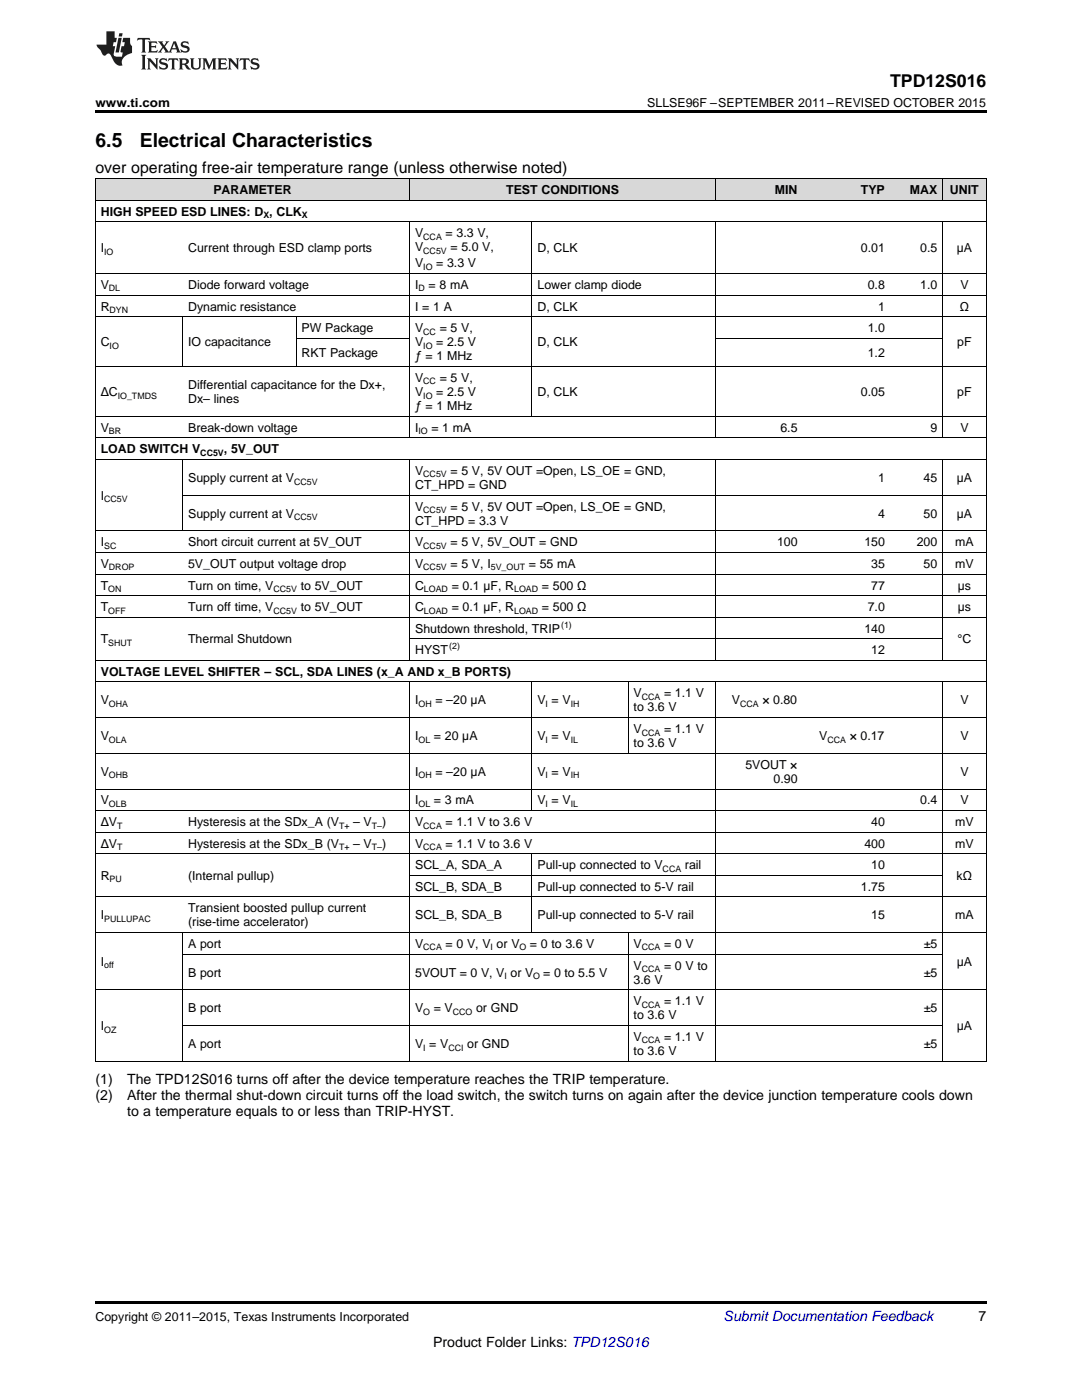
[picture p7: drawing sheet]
<svg xmlns="http://www.w3.org/2000/svg" width="216mm" height="279mm" viewBox="0 0 216 279" stroke-linecap="round" stroke-linejoin="round" font-family="sans-serif">
<defs><g id="words">
<g font-size="3.9">
<text x="19" y="29.3">6.5</text>
<text x="27.9" y="29.3">Electrical Characteristics</text>
</g>
<text font-size="3.5" x="177.6" y="17.3">TPD12S016</text>
<text font-size="3.2" x="19" y="34.4">over operating free-air temperature range (unless otherwise noted)</text>
<g font-size="2.8">
<text x="19" y="216.4">(1)</text>
<text x="19" y="219.6">(2)</text>
<text x="25.4" y="216.4">The TPD12S016 turns off after the device temperature reaches the TRIP temperature.</text>
<text x="25.4" y="219.6">After the thermal shut-down circuit turns off the load switch, the switch turns on again after the device junction temperature cools down</text>
<text x="25.4" y="222.8">to a temperature equals to or less than TRIP-HYST.</text>
<text x="195.3" y="263.6">7</text>
<text x="86.4" y="268.9">Product Folder Links: TPD12S016</text>
</g>
<text font-size="2.8" fill="#0000c8" x="144.4" y="263.6">Submit Documentation Feedback</text>
<g font-size="2.5">
<text x="19" y="21.4">www.ti.com</text>
<text x="129.2" y="21.4">SLLSE96F –SEPTEMBER 2011–REVISED OCTOBER 2015</text>
<text x="42.6" y="38.7">PARAMETER</text>
<text x="101" y="38.7">TEST CONDITIONS</text>
<text x="154.6" y="38.7">MIN</text>
<text x="171.8" y="38.7">TYP</text>
<text x="181.5" y="38.7">MAX</text>
<text x="189.5" y="38.7">UNIT</text>
<text x="20.1" y="43">HIGH SPEED ESD LINES: D , CLK</text>
<text x="82.8" y="47.3">V</text>
<text x="88.9" y="47.3">= 3.3 V,</text>
<text x="20.1" y="50.3">I</text>
<text x="37.5" y="50.3">Current through ESD clamp ports</text>
<text x="82.8" y="50.2">V</text>
<text x="82.8" y="53.4">V</text>
<text x="87" y="53.4">= 3.3 V</text>
<text x="89.9" y="50.2">= 5.0 V,</text>
<text x="107.2" y="50.3">D, CLK</text>
<text x="171.8" y="50.3">0.01</text>
<text x="183.6" y="50.3">0.5</text>
<text x="190.9" y="50.3">µA</text>
<text x="20.1" y="57.7">V</text>
<text x="37.5" y="57.7">Diode forward voltage</text>
<text x="82.8" y="57.7">I</text>
<text x="85.5" y="57.7">= 8 mA</text>
<text x="107.2" y="57.7">Lower clamp diode</text>
<text x="173.1" y="57.7">0.8</text>
<text x="183.6" y="57.7">1.0</text>
<text x="191.6" y="57.7">V</text>
<text x="20.1" y="62">R</text>
<text x="37.5" y="62">Dynamic resistance</text>
<text x="82.8" y="62">I = 1 A</text>
<text x="107.2" y="62">D, CLK</text>
<text x="175.2" y="62">1</text>
<text x="191.5" y="62">Ω</text>
<text x="20.1" y="69.1">C</text>
<text x="37.5" y="69.1">IO capacitance</text>
<text x="60.2" y="66.3">PW Package</text>
<text x="60.2" y="71.3">RKT Package</text>
<text x="82.8" y="66.3">V</text>
<text x="82.8" y="69.1">V</text>
<text x="82.8" y="71.9">ƒ = 1 MHz</text>
<text x="87" y="69.1">= 2.5 V</text>
<text x="87.7" y="66.3">= 5 V,</text>
<text x="107.2" y="69.1">D, CLK</text>
<text x="173.1" y="66.3">1.0</text>
<text x="173.1" y="71.3">1.2</text>
<text x="191" y="69.1">pF</text>
<text x="37.5" y="77.6">Differential capacitance for the Dx+,</text>
<text x="82.8" y="76.2">V</text>
<text x="87.7" y="76.2">= 5 V,</text>
<text x="20.1" y="79.1">ΔC</text>
<text x="37.5" y="80.5">Dx– lines</text>
<text x="82.8" y="79.1">V</text>
<text x="82.8" y="81.9">ƒ = 1 MHz</text>
<text x="87" y="79.1">= 2.5 V</text>
<text x="107.2" y="79.1">D, CLK</text>
<text x="171.8" y="79.1">0.05</text>
<text x="191" y="79.1">pF</text>
<text x="20.1" y="86.2">V</text>
<text x="37.5" y="86.2">Break-down voltage</text>
<text x="82.8" y="86.2">I</text>
<text x="86.1" y="86.2">= 1 mA</text>
<text x="155.7" y="86.2">6.5</text>
<text x="185.7" y="86.2">9</text>
<text x="191.6" y="86.2">V</text>
<text x="20.1" y="90.5">LOAD SWITCH V</text>
<text x="44.7" y="90.5">, 5V_OUT</text>
<text x="82.8" y="94.8">V</text>
<text x="89.9" y="94.8">= 5 V, 5V OUT =Open, LS_OE = GND,</text>
<text x="20.1" y="99.8">I</text>
<text x="37.5" y="96.2">Supply current at V</text>
<text x="82.8" y="97.6">CT_HPD = GND</text>
<text x="82.8" y="101.9">V</text>
<text x="89.9" y="101.9">= 5 V, 5V OUT =Open, LS_OE = GND,</text>
<text x="175.2" y="96.2">1</text>
<text x="184.3" y="96.2">45</text>
<text x="190.9" y="96.2">µA</text>
<text x="37.5" y="103.3">Supply current at V</text>
<text x="82.8" y="104.7">CT_HPD = 3.3 V</text>
<text x="175.2" y="103.3">4</text>
<text x="184.3" y="103.3">50</text>
<text x="190.9" y="103.3">µA</text>
<text x="20.1" y="109">I</text>
<text x="20.1" y="113.3">V</text>
<text x="37.5" y="109">Short circuit current at 5V_OUT</text>
<text x="37.5" y="113.3">5V_OUT output voltage drop</text>
<text x="82.8" y="109">V</text>
<text x="82.8" y="113.3">V</text>
<text x="89.9" y="109">= 5 V, 5V_OUT = GND</text>
<text x="89.9" y="113.3">= 5 V, I</text>
<text x="105.5" y="113.3">= 55 mA</text>
<text x="155" y="109">100</text>
<text x="172.5" y="109">150</text>
<text x="173.8" y="113.3">35</text>
<text x="182.9" y="109">200</text>
<text x="184.3" y="113.3">50</text>
<text x="190.6" y="109">mA</text>
<text x="190.6" y="113.3">mV</text>
<text x="20.1" y="117.7">T</text>
<text x="37.5" y="117.7">Turn on time, V</text>
<text x="60" y="117.7">to 5V_OUT</text>
<text x="82.8" y="117.7">C</text>
<text x="90.1" y="117.7">= 0.1 µF, R</text>
<text x="108.1" y="117.7">= 500 Ω</text>
<text x="173.8" y="117.7">77</text>
<text x="191.1" y="117.7">µs</text>
<text x="20.1" y="122">T</text>
<text x="37.5" y="122">Turn off time, V</text>
<text x="60" y="122">to 5V_OUT</text>
<text x="82.8" y="122">C</text>
<text x="90.1" y="122">= 0.1 µF, R</text>
<text x="108.1" y="122">= 500 Ω</text>
<text x="173.1" y="122">7.0</text>
<text x="191.1" y="122">µs</text>
<text x="20.1" y="128.4">T</text>
<text x="37.5" y="128.4">Thermal Shutdown</text>
<text x="82.8" y="126.3">Shutdown threshold, TRIP</text>
<text x="82.8" y="130.6">HYST</text>
<text x="172.5" y="126.3">140</text>
<text x="173.8" y="130.6">12</text>
<text x="191.1" y="128.4">°C</text>
<text x="20.1" y="134.9">VOLTAGE LEVEL SHIFTER – SCL, SDA LINES (x_A AND x_B PORTS)</text>
<text x="20.1" y="140.6">V</text>
<text x="82.8" y="140.6">I</text>
<text x="86.9" y="140.6">= –20 μA</text>
<text x="107.2" y="140.6">V = V</text>
<text x="126.4" y="139.2">V</text>
<text x="126.4" y="142">to 3.6 V</text>
<text x="132.5" y="139.2">= 1.1 V</text>
<text x="146" y="140.6">V</text>
<text x="152.1" y="140.6">× 0.80</text>
<text x="191.6" y="140.6">V</text>
<text x="20.1" y="147.7">V</text>
<text x="82.8" y="147.7">I</text>
<text x="86.6" y="147.7">= 20 µA</text>
<text x="107.2" y="147.7">V = V</text>
<text x="126.4" y="146.3">V</text>
<text x="126.4" y="149.1">to 3.6 V</text>
<text x="132.5" y="146.3">= 1.1 V</text>
<text x="163.5" y="147.7">V</text>
<text x="169.5" y="147.7">× 0.17</text>
<text x="191.6" y="147.7">V</text>
<text x="20.1" y="154.8">V</text>
<text x="82.8" y="154.8">I</text>
<text x="86.9" y="154.8">= –20 μA</text>
<text x="107.2" y="154.8">V = V</text>
<text x="148.7" y="153.4">5VOUT ×</text>
<text x="191.6" y="154.8">V</text>
<text x="20.1" y="160.5">V</text>
<text x="82.8" y="160.5">I</text>
<text x="86.6" y="160.5">= 3 mA</text>
<text x="107.2" y="160.5">V = V</text>
<text x="154.3" y="156.2">0.90</text>
<text x="183.6" y="160.5">0.4</text>
<text x="191.6" y="160.5">V</text>
<text x="20.1" y="164.9">ΔV</text>
<text x="37.5" y="164.9">Hysteresis at the SDx_A (V</text>
<text x="70.5" y="164.9">– V</text>
<text x="76.3" y="164.9">)</text>
<text x="82.8" y="164.9">V</text>
<text x="88.9" y="164.9">= 1.1 V to 3.6 V</text>
<text x="173.8" y="164.9">40</text>
<text x="190.6" y="164.9">mV</text>
<text x="20.1" y="169.2">ΔV</text>
<text x="37.5" y="169.2">Hysteresis at the SDx_B (V</text>
<text x="70.5" y="169.2">– V</text>
<text x="76.3" y="169.2">)</text>
<text x="82.8" y="169.2">V</text>
<text x="82.8" y="173.5">SCL_A, SDA_A</text>
<text x="88.9" y="169.2">= 1.1 V to 3.6 V</text>
<text x="107.2" y="173.5">Pull-up connected to V</text>
<text x="136.7" y="173.5">rail</text>
<text x="172.5" y="169.2">400</text>
<text x="173.8" y="173.5">10</text>
<text x="190.6" y="169.2">mV</text>
<text x="20.1" y="175.6">R</text>
<text x="37.5" y="175.6">(Internal pullup)</text>
<text x="82.8" y="177.8">SCL_B, SDA_B</text>
<text x="107.2" y="177.8">Pull-up connected to 5-V rail</text>
<text x="171.8" y="177.8">1.75</text>
<text x="190.9" y="175.6">kΩ</text>
<text x="20.1" y="183.5">I</text>
<text x="37.5" y="182.1">Transient boosted pullup current</text>
<text x="37.5" y="184.9">(rise-time accelerator)</text>
<text x="82.8" y="183.5">SCL_B, SDA_B</text>
<text x="107.2" y="183.5">Pull-up connected to 5-V rail</text>
<text x="173.8" y="183.5">15</text>
<text x="190.6" y="183.5">mA</text>
<text x="37.5" y="189.2">A port</text>
<text x="82.8" y="189.2">V</text>
<text x="88.9" y="189.2">= 0 V, V or V</text>
<text x="105.7" y="189.2">= 0 to 3.6 V</text>
<text x="126.4" y="189.2">V</text>
<text x="132.5" y="189.2">= 0 V</text>
<text x="184.3" y="189.2">±5</text>
<text x="20.1" y="192.8">I</text>
<text x="37.5" y="194.9">B port</text>
<text x="82.8" y="194.9">5VOUT = 0 V, V or V</text>
<text x="108.4" y="194.9">= 0 to 5.5 V</text>
<text x="126.4" y="193.5">V</text>
<text x="126.4" y="196.3">3.6 V</text>
<text x="132.5" y="193.5">= 0 V to</text>
<text x="184.3" y="194.9">±5</text>
<text x="190.9" y="192.8">μA</text>
<text x="37.5" y="202">B port</text>
<text x="82.8" y="202">V</text>
<text x="86.5" y="202">= V</text>
<text x="95" y="202">or GND</text>
<text x="126.4" y="200.6">V</text>
<text x="126.4" y="203.4">to 3.6 V</text>
<text x="132.5" y="200.6">= 1.1 V</text>
<text x="184.3" y="202">±5</text>
<text x="20.1" y="205.6">I</text>
<text x="37.5" y="209.2">A port</text>
<text x="82.8" y="209.2">V = V</text>
<text x="93.2" y="209.2">or GND</text>
<text x="126.4" y="207.8">V</text>
<text x="132.5" y="207.8">= 1.1 V</text>
<text x="184.3" y="209.2">±5</text>
<text x="190.9" y="205.6">μA</text>
<text x="126.4" y="210.6">to 3.6 V</text>
<text x="19" y="263.6">Copyright © 2011–2015, Texas Instruments Incorporated</text>
</g>
<g font-size="1.8">
<text x="52.6" y="43.5">X</text>
<text x="60.2" y="43.5">X</text>
<text x="84.5" y="47.8">CCA</text>
<text x="20.8" y="50.8">IO</text>
<text x="84.5" y="50.7">CC5V</text>
<text x="84.5" y="53.9">IO</text>
<text x="21.7" y="58.2">DL</text>
<text x="83.5" y="58.2">D</text>
<text x="21.9" y="62.5">DYN</text>
<text x="21.9" y="69.6">IO</text>
<text x="84.5" y="66.8">CC</text>
<text x="84.5" y="69.6">IO</text>
<text x="84.5" y="76.7">CC</text>
<text x="23.5" y="79.6">IO_TMDS</text>
<text x="84.5" y="79.6">IO</text>
<text x="21.7" y="86.7">BR</text>
<text x="83.5" y="86.7">IO</text>
<text x="40" y="91">CC5V</text>
<text x="84.5" y="95.3">CC5V</text>
<text x="20.8" y="100.3">CC5V</text>
<text x="58.7" y="96.7">CC5V</text>
<text x="58.7" y="103.8">CC5V</text>
<text x="84.5" y="102.4">CC5V</text>
<text x="20.8" y="109.5">SC</text>
<text x="21.7" y="113.8">DROP</text>
<text x="84.5" y="109.5">CC5V</text>
<text x="84.5" y="113.8">CC5V</text>
<text x="97.9" y="113.8">5V_OUT</text>
<text x="21.6" y="118.1">ON</text>
<text x="54.6" y="118.1">CC5V</text>
<text x="84.6" y="118.1">LOAD</text>
<text x="102.6" y="118.1">LOAD</text>
<text x="21.6" y="122.4">OFF</text>
<text x="54.6" y="122.4">CC5V</text>
<text x="84.6" y="122.4">LOAD</text>
<text x="102.6" y="122.4">LOAD</text>
<text x="112" y="125.3">(1)</text>
<text x="21.6" y="128.9">SHUT</text>
<text x="89.6" y="129.6">(2)</text>
<text x="21.7" y="141.1">OHA</text>
<text x="83.5" y="141.1">OH</text>
<text x="108.9" y="141.1">I</text>
<text x="113.9" y="141.1">IH</text>
<text x="128.1" y="139.7">CCA</text>
<text x="147.7" y="141.1">CCA</text>
<text x="21.7" y="148.2">OLA</text>
<text x="83.5" y="148.2">OL</text>
<text x="108.9" y="148.2">I</text>
<text x="113.9" y="148.2">IL</text>
<text x="128.1" y="146.8">CCA</text>
<text x="165.1" y="148.2">CCA</text>
<text x="21.7" y="155.3">OHB</text>
<text x="83.5" y="155.3">OH</text>
<text x="108.9" y="155.3">I</text>
<text x="113.9" y="155.3">IH</text>
<text x="21.7" y="161">OLB</text>
<text x="83.5" y="161">OL</text>
<text x="108.9" y="161">I</text>
<text x="113.9" y="161">IL</text>
<text x="23.4" y="165.3">T</text>
<text x="67.7" y="165.3">T+</text>
<text x="74.2" y="165.3">T–</text>
<text x="84.5" y="165.3">CCA</text>
<text x="23.4" y="169.7">T</text>
<text x="67.7" y="169.7">T+</text>
<text x="74.2" y="169.7">T–</text>
<text x="84.5" y="169.7">CCA</text>
<text x="132.2" y="174">CCA</text>
<text x="21.9" y="176.1">PU</text>
<text x="20.8" y="184">PULLUPAC</text>
<text x="84.5" y="189.7">CCA</text>
<text x="97.9" y="189.7">I</text>
<text x="103.6" y="189.7">O</text>
<text x="128.1" y="189.7">CCA</text>
<text x="20.8" y="193.3">off</text>
<text x="100.7" y="195.4">I</text>
<text x="106.4" y="195.4">O</text>
<text x="128.1" y="194">CCA</text>
<text x="84.5" y="202.5">O</text>
<text x="90.3" y="202.5">CCO</text>
<text x="128.1" y="201.1">CCA</text>
<text x="20.8" y="206.1">OZ</text>
<text x="84.5" y="209.7">I</text>
<text x="89.5" y="209.7">CCI</text>
<text x="128.1" y="208.2">CCA</text>
</g>
</g></defs>
<g fill="#d8d8d8">
<path d="M19 35.7h17.5v4.3h-17.5z"/>
<path d="M36.5 35.7h22.6v4.3h-22.6z"/>
<path d="M59.1 35.7h22.7v4.3h-22.7z"/>
<path d="M81.8 35.7h24.4v4.3h-24.4z"/>
<path d="M106.2 35.7h19.2v4.3h-19.2z"/>
<path d="M125.4 35.7h17.4v4.3h-17.4z"/>
<path d="M142.8 35.7h17.4v4.3h-17.4z"/>
<path d="M160.2 35.7h17.5v4.3h-17.5z"/>
<path d="M177.7 35.7h10.4v4.3h-10.4z"/>
<path d="M188.1 35.7h8.7v4.3h-8.7z"/>
</g>
<path d="M19 22h177.8v.5h-177.8zM19 259.7h177.8v.5h-177.8z" fill="#000"/>
<g fill="none" stroke="#000" stroke-width=".2">
<path d="M19 40h177.8M19 35.6h177.8M19.1 35.7v176.1M81.7 35.7v4.3M142.8 35.7v4.3M188 35.7v4.3M196.8 35.7v176.1M19 58.9h177.8M19 54.6h177.8M19 44.3h177.8M81.7 44.3v43.2M106.1 44.3v38.8"/>
<path d="M142.8 44.3v43.2M188 44.3v43.2M19 73.1h177.8M19 63.2h177.8M36.4 63.3v9.9M59.1 63.3v9.9M59.1 67.5h22.7M142.8 67.5h45.3M19 91.7h177.8M19 87.4h177.8M19 83.1h177.8M36.4 91.8v14.2"/>
<path d="M36.5 98.8h160.3M81.7 91.8v40M142.8 91.8v40M188 91.8v40M19 118.9h177.8M19 114.6h177.8M19 110.3h177.8M19 106h177.8M19 136.1h177.8M19 131.8h177.8M19 123.2h177.8M81.7 136.1v75.7"/>
<path d="M81.8 127.5h106.3M106.1 136.1v25.7M125.3 136.1v14.3M142.8 136.1v75.7M188 136.1v75.7M19 157.5h177.8M19 150.3h177.8M19 143.2h177.8M19 179h177.8M19 170.4h177.8M19 166.1h177.8M19 161.8h177.8"/>
<path d="M81.8 174.7h106.3M106.1 170.4v15.8M19 197.5h177.8M19 186.1h177.8M36.4 186.2v25.6M36.5 190.4h151.6M125.3 186.2v25.6M19 211.8h177.8M36.5 204.7h151.6"/>
</g>
<g fill="#231f20">
<path d="M27.5 7.6l-.1 .5 .4-.2h.6v.1v2.1l-.2 .4h1l-.3-.4v-2.1l.1-.1h.5l.5 .2-.2-.5zM29.5 8.3l.2 .3v1.5l-.2 .4h1.8l.2-.6a1.04 1.04 0 0 1-1.3 .2v-.7h.6l.3 .2v-.6l-.3 .2h-.6v-.6l.8-.1 .4 .3-.2-.5zM31.5 8.3l.9 1.1-.9 1.1h.8l-.2-.2 .5-.7 .4 .7-.2 .2h1.5l-.1-.2 .1-.4h.9l.1 .4-.2 .2h1l-.3-.3-.7-1.9h-.5l-.9 2-.8-1 .9-1h-.8l.1 .3-.3 .5-.4-.6 .2-.2zM34.7 8.6l.4 1h-.7zM36.3 8.4a.63 .63 0 0 0-.2 .7 .63 .63 0 0 0 .6 .4l.6 .2 .1 .2a.75 .75 0 0 1-.7 .4 .75 .75 0 0 1-.6-.5l.1 .7 .1-.1a1.11 1.11 0 0 0 1.5-.6 1.13 1.13 0 0 0-1.2-.8l-.1-.4a1.04 1.04 0 0 1 1.2 .2l-.2-.5-.1 .1-.5-.2zM28.2 10.9l.2 .4v2.2l-.2 .4h1l-.3-.4v-2.2l.3-.4zM29.3 11.6l.3 .4v1.5l-.3 .4h.8l-.2-.4v-1.3l1.5 1.7v-1.9l.2-.4h-.7l.2 .4v.9l-1.1-1.3zM32 11.8a.62 .62 0 0 0-.2 .7 .62 .62 0 0 0 .6 .4l.6 .1 .1 .3a.76 .76 0 0 1-.7 .3 .76 .76 0 0 1-.6-.4l.1 .7 .1-.1a1.11 1.11 0 0 0 1.5-.6 1.13 1.13 0 0 0-1.2-.8l-.1-.4a1.04 1.04 0 0 1 1.2 .2l-.2-.6-.1 .1-.5-.1zM33.7 11.6l-.2 .6a.61 .61 0 0 1 .8-.3v1.6l-.2 .4h.9l-.2-.4v-1.6a.63 .63 0 0 1 .8 .3l-.2-.6zM35.6 11.6l.3 .4v1.5l-.3 .4h1l-.2-.2v-.8l.5 .2a.76 .76 0 0 0 1.2 .7l-1-1a.58 .58 0 0 0 .6-.5 .58 .58 0 0 0-.5-.6zM36.4 11.9h.1a.45 .45 0 0 1 .5 .1 .45 .45 0 0 1 .1 .5l-.7 .2zM37.9 11.6l.2 .2a2.17 2.17 0 0 0 .3 1.9 .99 .99 0 0 0 1.6-.6v-1.1l.2-.4h-.7l.2 .2a1.92 1.92 0 0 1-.2 1.8 .6 .6 0 0 1-.9-.5v-1.1l.2-.4zM40.4 11.6l.2 .4v1.5l-.2 .4h.7l-.2-.4v-1.4l.8 1.8 .8-1.8v1.4l-.2 .4h.9l-.2-.4v-1.5l.2-.4h-.8l-.6 1.5-.6-1.5zM43.4 11.6l.2 .4v1.5l-.2 .4h1.8l.2-.6a1.04 1.04 0 0 1-1.3 .1v-.6h.5l.4 .2v-.6l-.4 .2h-.5v-.7h.8l.3 .3-.1-.6zM45.5 11.6l.2 .4v1.5l-.2 .4h.7l-.2-.4v-1.3l1.5 1.7v-1.9l.2-.4h-.7l.2 .4v.9l-1.1-1.3zM47.9 11.6l-.1 .6a.61 .61 0 0 1 .8-.3v1.6l-.3 .4h1l-.3-.4 .1-1.6a.63 .63 0 0 1 .7 .3l-.1-.6zM50.2 11.8a.62 .62 0 0 0-.2 .7 .62 .62 0 0 0 .6 .4l.6 .1 .2 .3a.76 .76 0 0 1-.8 .3 .76 .76 0 0 1-.6-.4l.1 .7 .2-.1a1.11 1.11 0 0 0 1.5-.6 1.13 1.13 0 0 0-1.3-.8l-.1-.4a1.04 1.04 0 0 1 1.2 .2l-.1-.6-.2 .1-.5-.1z"/>
<path d="M21.2 6.3v2.6h-1.9l.1 .4 .7 .9a.91 .91 0 0 0 1 .8 .56 .56 0 0 1 .5-.3 .56 .56 0 0 1 .5 .3l.4 .8a1.53 1.53 0 0 0 1.9 1.2 1.54 1.54 0 0 1 1-2.1l.9-.3v-1.4a1.52 1.52 0 0 1-.3-1.6h-1.4l-.2 .8h.5l-.2 .8h-.4l-.2 1v.2l.4 .1-.2 .8a1.93 1.93 0 0 1-1.6-.3l.3-1.8h-.5l.2-.8h.4l.2-.8h-.4v-1.3zM23.6 7.6l-.6 2.9h.7l.6-2.9zM23.8 6.6l-.1 .7h.6l.2-.7z"/>
</g>
<use href="#words"/>
</svg>
